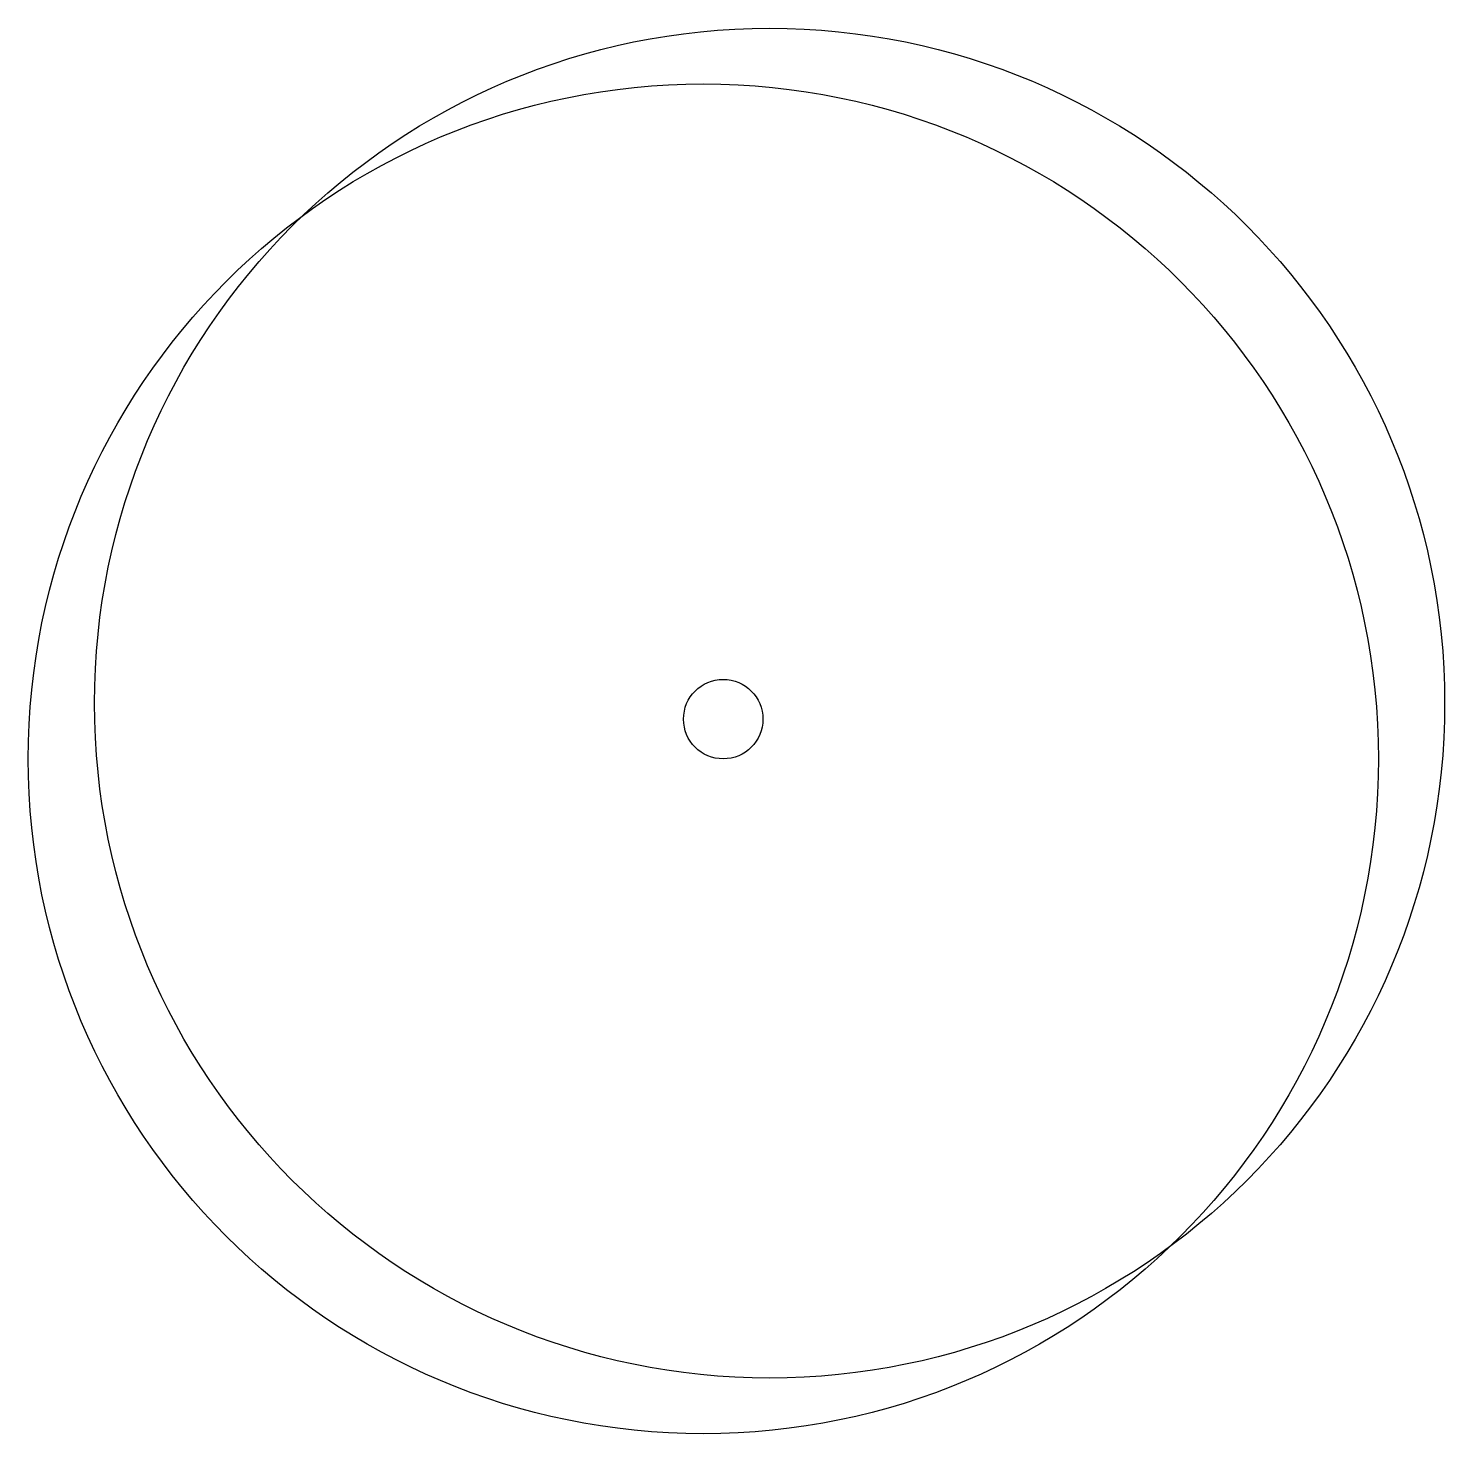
# Model space of a CAD drawing. Extents: x -0.63 to 0.62, y -0.61 to 0.64.
import ezdxf

# ---------------------------------------------------------------- set-up
doc = ezdxf.new("R2010")
doc.units = 0
doc.header["$MEASUREMENT"] = 0
doc.layers.add('JARDIN', color=76, linetype='CONTINUOUS')

msp = doc.modelspace()

# ---------------------------------------------------------------- linework, layer by layer
at = {"layer": 'JARDIN'}
for centre, radius in [((0.0249, 0.0434), 0.6), ((-0.034, -0.0061), 0.6), ((-0.0163, 0.0292), 0.0353)]:
    msp.add_circle(centre, radius, dxfattribs=at)

doc.saveas('drawing.dxf')
